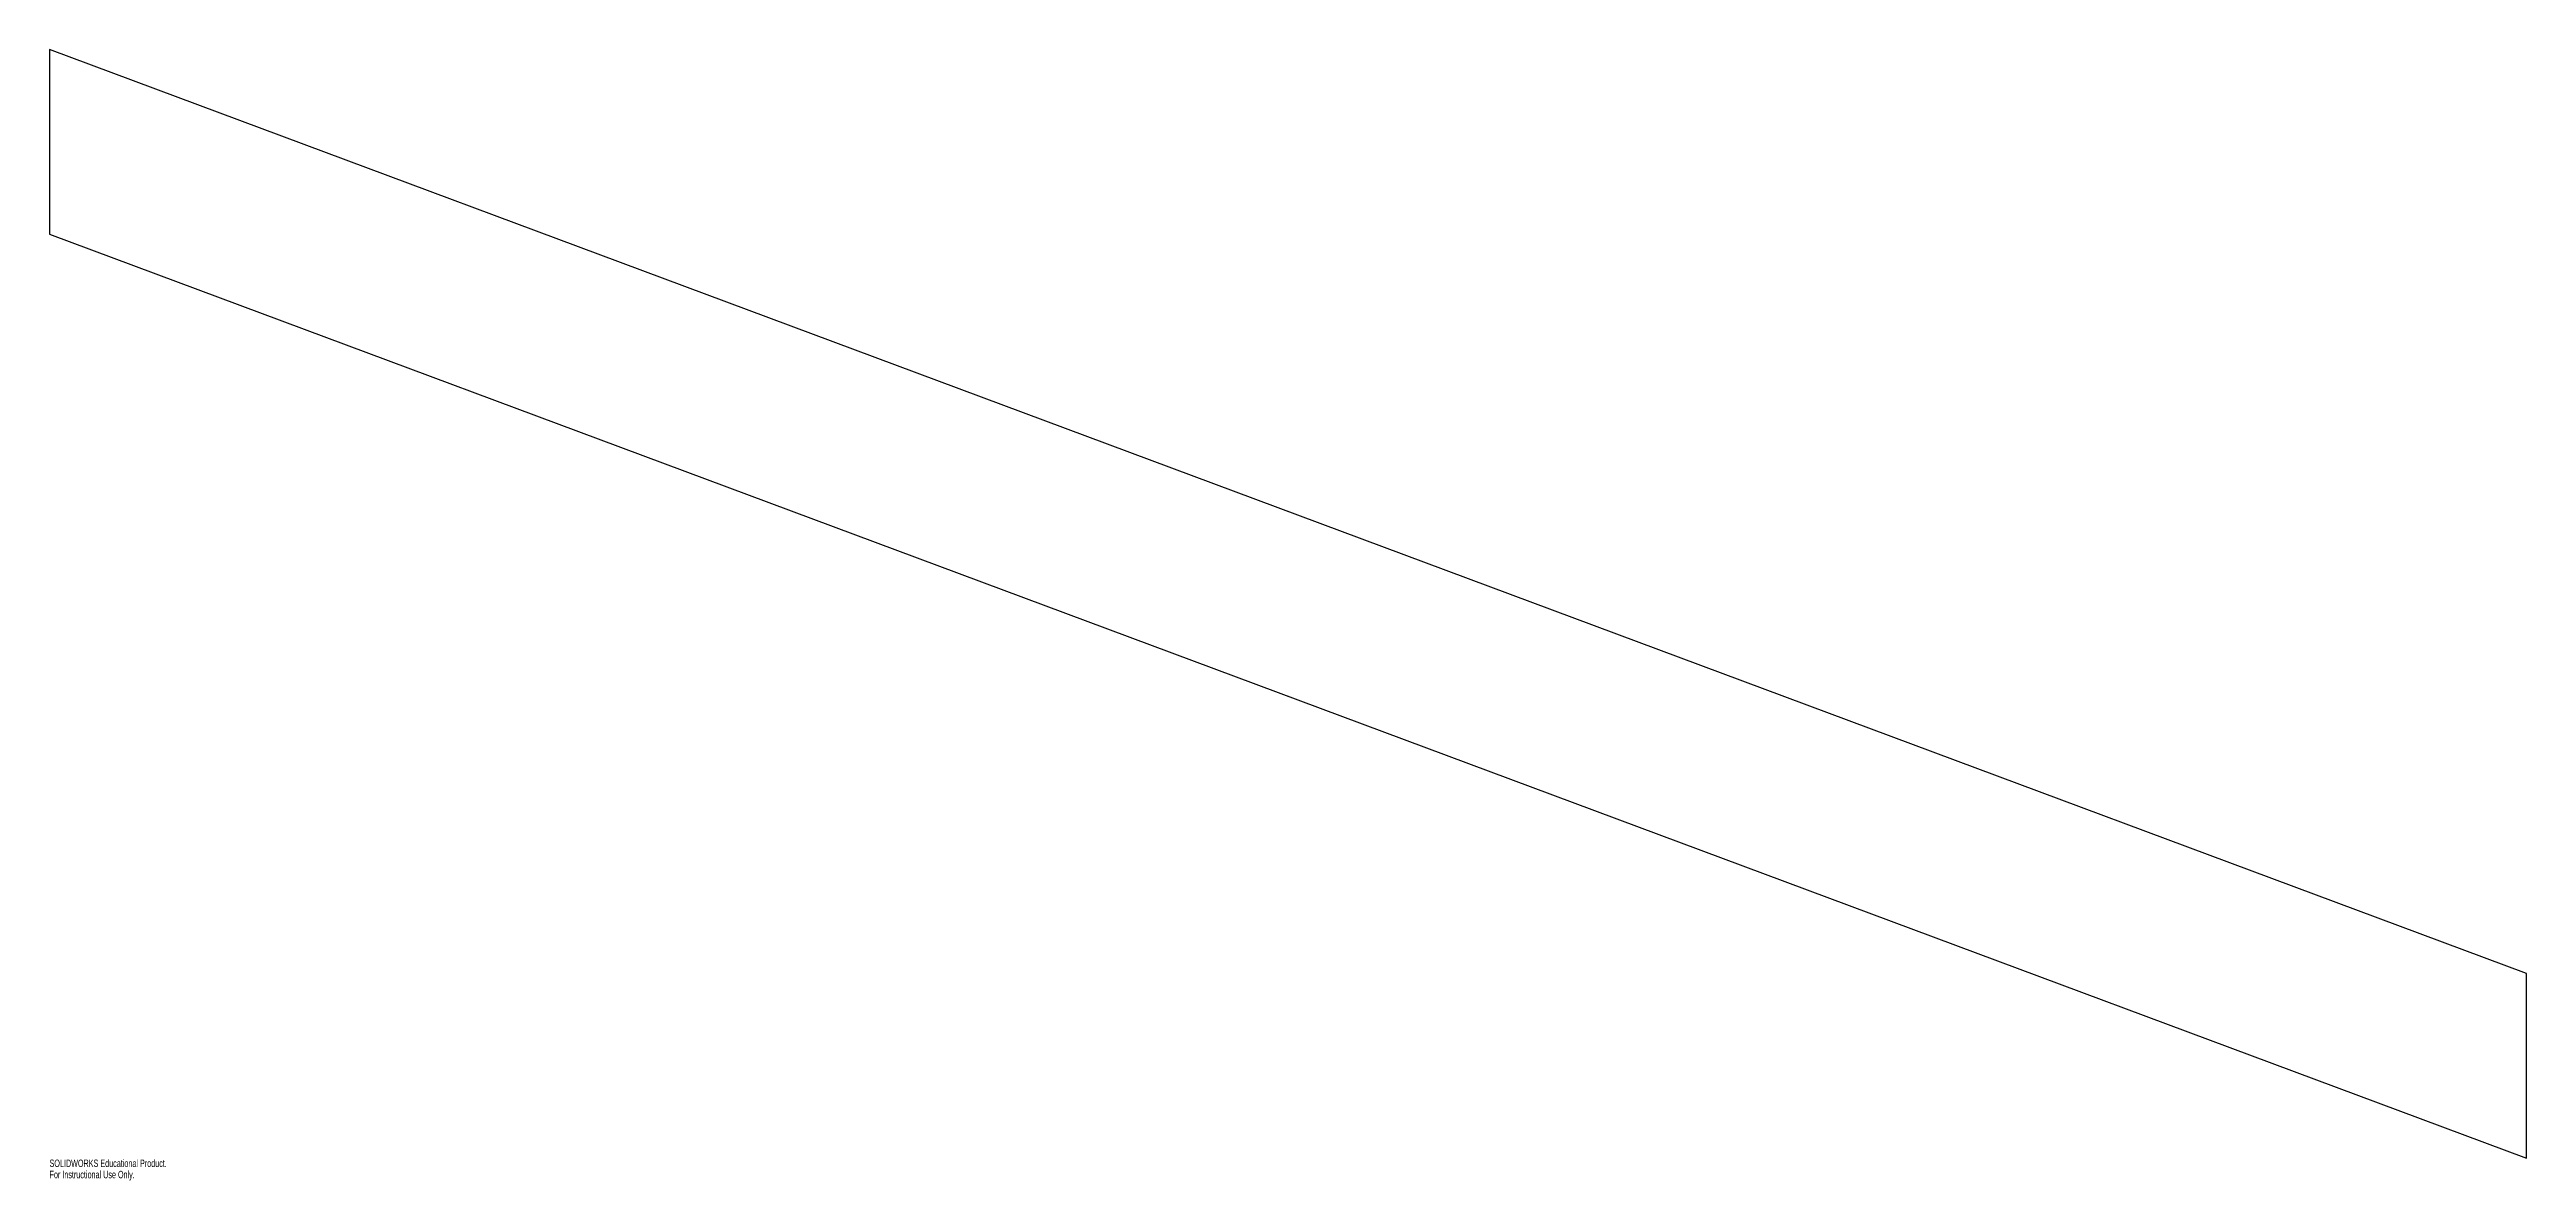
# Model space of a CAD drawing. Header units: millimetres. Extents: x 0 to 1607, y -15 to 720.
import ezdxf

# ---------------------------------------------------------------- set-up
doc = ezdxf.new("R2010")
doc.units = ezdxf.units.MM
doc.layers.add('CORTE', color=7, linetype='Continuous')
doc.layers.add('INFORMACION_NO_CORTE', color=8, linetype='Continuous')
doc.styles.add('SLDTEXTSTYLE0', font='TXT', dxfattribs={"width": 0.7})

msp = doc.modelspace()

# ---------------------------------------------------------------- linework, layer by layer
at = {"layer": 'CORTE', "color": 7, "linetype": 'Continuous', "lineweight": 25}
for p, q in [((0, 719.6), (0, 599.8)), ((1607.4, 119.8), (0, 719.6)), ((0, 599.8), (1607.4, 0)), ((1607.4, 0), (1607.4, 119.8))]:
    msp.add_line(p, q, dxfattribs=at)

# ---------------------------------------------------------------- texts
at = {"layer": 'INFORMACION_NO_CORTE', "color": 7, "linetype": 'Continuous', "char_height": 4.834, "attachment_point": 1, "style": 'SLDTEXTSTYLE0'}
for s, insert in [('SOLIDWORKS Educational Product.', (0, -1)), ('For Instructional Use Only.', (0, -8.3))]:
    msp.add_mtext(s, dxfattribs=dict(at, insert=insert))

doc.saveas('drawing.dxf')
